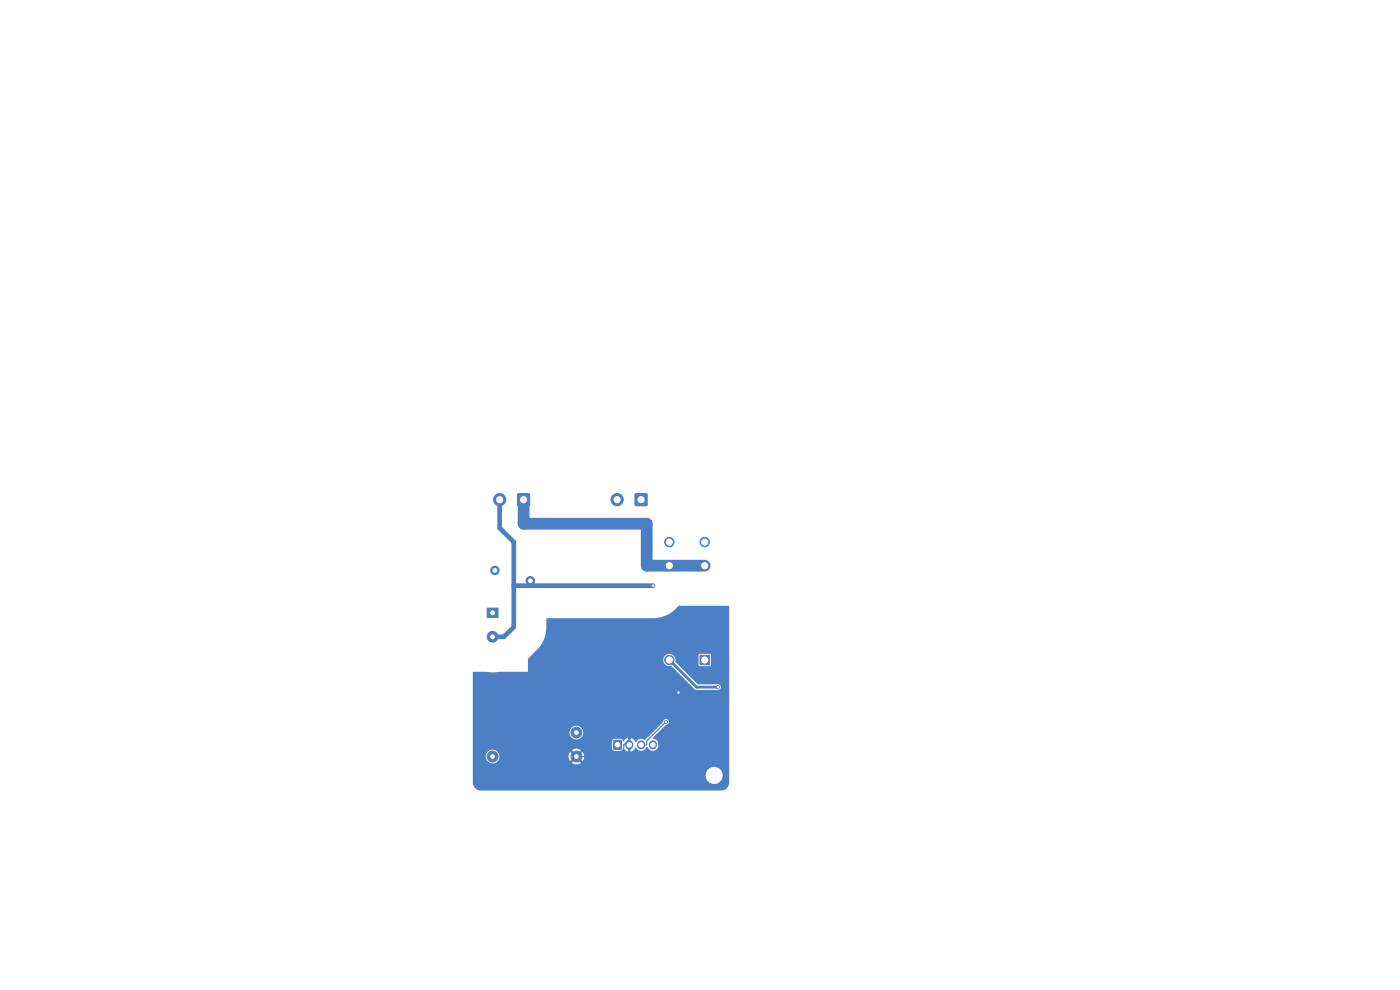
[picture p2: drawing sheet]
<svg xmlns="http://www.w3.org/2000/svg" width="297mm" height="210mm" viewBox="0 0 297 210" stroke-linecap="round" stroke-linejoin="round" font-family="sans-serif">
<g fill="#4d7fc4" stroke="#4d7fc4" stroke-width=".21">
<path d="M134.8 104.8h2.4v2.4h-2.4z"/>
<path d="M109.9 104.8h2.4v2.4h-2.4z"/>
<path d="M130.2 157.1h1.6v1.8h-1.6z"/>
<path d="M148.5 139h2v2h-2z"/>
<path d="M103.3 129h2.3v2h-2.3z"/>
<circle cx="130.9" cy="106" r="1.3"/>
<circle cx="106" cy="106" r="1.3"/>
<circle cx="105" cy="121" r=".9"/>
<circle cx="112.5" cy="123.2" r=".9"/>
<circle cx="149.5" cy="120" r="1"/>
<circle cx="142" cy="120" r="1"/>
<circle cx="149.5" cy="115" r="1"/>
<circle cx="142" cy="115" r="1"/>
<circle cx="142" cy="140" r="1"/>
<circle cx="104.5" cy="135.1" r="1.15"/>
<circle cx="104.5" cy="160.5" r="1.15"/>
<circle cx="122.3" cy="160.5" r="1.15"/>
<circle cx="122.3" cy="155.4" r="1.15"/>
<circle cx="138.5" cy="124.2" r=".3"/>
<circle cx="152.3" cy="145.8" r=".3"/>
<circle cx="143.9" cy="146.9" r=".3"/>
<circle cx="141.3" cy="153.1" r=".3"/>
</g>
<path d="M133.5 157.9v.2M136 157.9v.2M138.5 157.9v.2" fill="none" stroke="#4d7fc4" stroke-width="1.7"/>
<path d="M111.1 106v5.1h26.1v8.9h12.3" fill="none" stroke="#4d7fc4" stroke-width="2.5"/>
<path d="M106 106v6l3 3v18l-2.1 2.1h-2.4M109 124.2h29.5M112.5 123.2v1" fill="none" stroke="#4d7fc4" stroke-width="1"/>
<path d="M142 140l5.8 5.8h4.5" fill="none" stroke="#4d7fc4" stroke-width=".6"/>
<path d="M132.3 158h1.2M132.3 158v1l-1.5 1.5h-8.5M141.3 153.1l-4.1 4.1v.8h-1.2M143.9 146.9h-.5l-11.1 11.1" fill="none" stroke="#4d7fc4" stroke-width=".25"/>
<path d="M100.3 142.6l11.7-.1v-2.6h28.7v.2a1.41 1.41 0 0 0 1.7 1.2l5.1 5h5.1a.61 .61 0 0 0 .3-.6 .61 .61 0 0 0-.5-.5l-4.4-.1-4.7-4.7-.1-.9-.4-.5h5.4v2.2l.3 .1h2l.3-.3v-2l-.1-.3h-2.2l-.3 .3h-5.4a1.3 1.3 0 0 0-2.1 .9h-28.7v-.2a11.1 11.1 0 0 0 3.4-4.1l.5-1.9v-2.4l.1-.2h22.7a7.3 7.3 0 0 0 5.3-2.6l10.7 .1v37.4a1.7 1.7 0 0 1-1.7 1.7h-51a1.7 1.7 0 0 1-1.7-1.7v-1.6h49.4a1.8 1.8 0 0 0 2.5 1.8 1.8 1.8 0 0 0 .4-3.1 1.8 1.8 0 0 0-2.9 1v.3h-49.4v-4h2.7a1.45 1.45 0 0 0 1.5 1.5 1.45 1.45 0 0 0 1.4-1.5h14.7l.3 1.1 1-1 .4 .4-1 .9 .1 .1a1.64 1.64 0 0 0 1.9-.1l-1-.9 .4-.4 .9 1 .1-.2a1.64 1.64 0 0 0-.1-1.8l-.9 1-.4-.4 1-1h-.2a1.64 1.64 0 0 0-1.8 0l1 1-.4 .4-1-1-.3 .9h-14.7a1.45 1.45 0 0 0-1.4-1.4 1.45 1.45 0 0 0-1.5 1.4h-2.7v-3.2h29.5l.1 1.7 .4 .4h1.4l.5-.5 .6 .5 .4 .2v-1.1h.5v1.1l.7-.3 .5-.6a1.3 1.3 0 0 0 1.2 .7 1.3 1.3 0 0 0 1.1-.9l.2 .1a1.16 1.16 0 0 0 1.2 .8 1.16 1.16 0 0 0 1.1-1.1l-.1-.6a1.62 1.62 0 0 0-1.1-1l2.8-2.9a.61 .61 0 0 0 .6-.6 .61 .61 0 0 0-.7-.6 .61 .61 0 0 0-.6 .7l-3.7 3.7a1.41 1.41 0 0 0-2 .5l-.5-.6-.7-.3v1.1h-.5v-1.1l-1 .7-.5-.5h-1.3l-.4 .2-.2 .3h-29.5v-1.9h20.5v.2a1.45 1.45 0 0 0 2.2 1.1 1.45 1.45 0 0 0 0-2.4 1.45 1.45 0 0 0-2.2 1.1h-20.5z" fill="#4d7fc4"/>
<g fill="#fff" stroke="#fff" stroke-width=".21">
<circle cx="138.5" cy="124.2" r=".15"/>
<circle cx="152.3" cy="145.8" r=".15"/>
<circle cx="143.9" cy="146.9" r=".15"/>
<circle cx="141.3" cy="153.1" r=".15"/>
<circle cx="136" cy="106" r=".65"/>
<circle cx="130.9" cy="106" r=".65"/>
<circle cx="111.1" cy="106" r=".65"/>
<circle cx="106" cy="106" r=".65"/>
<circle cx="151.5" cy="103.5" r="1.6"/>
<circle cx="131" cy="158" r=".47"/>
<circle cx="133.5" cy="158" r=".48"/>
<circle cx="136" cy="158" r=".47"/>
<circle cx="138.5" cy="158" r=".47"/>
<circle cx="105" cy="121" r=".4"/>
<circle cx="112.5" cy="123.2" r=".4"/>
<circle cx="149.5" cy="120" r=".65"/>
<circle cx="142" cy="120" r=".65"/>
<circle cx="149.5" cy="115" r=".65"/>
<circle cx="142" cy="115" r=".65"/>
<circle cx="149.5" cy="140" r=".65"/>
<circle cx="142" cy="140" r=".65"/>
<circle cx="151.5" cy="164.5" r="1.6"/>
<circle cx="104.5" cy="130" r=".4"/>
<circle cx="104.5" cy="135.1" r=".4"/>
<circle cx="104.5" cy="160.5" r=".38"/>
<circle cx="122.3" cy="160.5" r=".38"/>
<circle cx="122.3" cy="155.4" r=".38"/>
</g>
</svg>
